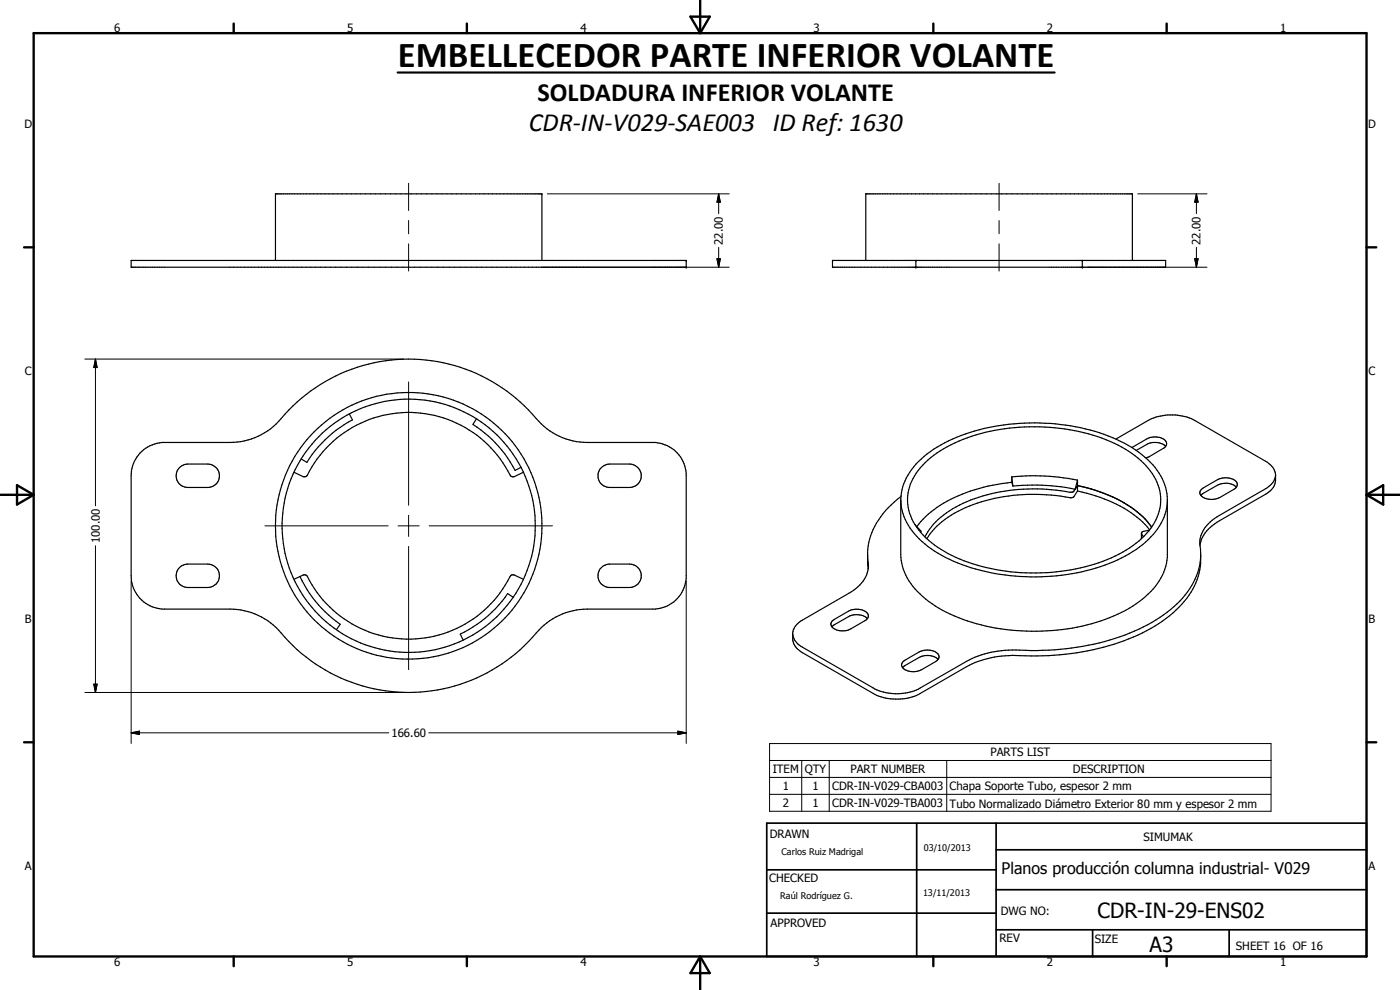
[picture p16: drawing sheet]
<svg xmlns="http://www.w3.org/2000/svg" width="420mm" height="297mm" viewBox="0 0 420 297" stroke-linecap="round" stroke-linejoin="round" font-family="sans-serif">
<defs><g id="words">
<text font-size="11" x="119.4" y="20.2">EMBELLECEDOR PARTE INFERIOR VOLANTE</text>
<g font-size="7.9">
<text x="161.3" y="30.4">SOLDADURA INFERIOR VOLANTE</text>
<text x="158.7" y="39.3">CDR-IN-V029-SAE003 ID Ref: 1630</text>
</g>
<g font-size="6.3">
<text x="329.4" y="275.4">CDR-IN-29-ENS02</text>
<text x="345" y="285.6">A3</text>
</g>
<text font-size="4.8" x="300.6" y="262.1">Planos producción columna industrial- V029</text>
<g font-size="3.4">
<text x="34.2" y="9.6">6</text>
<text x="104.2" y="9.6">5</text>
<text x="174.2" y="9.6">4</text>
<text x="244.2" y="9.6">3</text>
<text x="314.2" y="9.6">2</text>
<text x="384.2" y="9.6">1</text>
<text x="7.4" y="38.4">D</text>
<text x="410.6" y="38.4">D</text>
<text x="216.9" y="73.4" transform="rotate(-90 216.9 73.4)">22.00</text>
<text x="360.3" y="73.4" transform="rotate(-90 360.3 73.4)">22.00</text>
<text x="7.5" y="112.6">C</text>
<text x="410.7" y="112.6">C</text>
<text x="29.9" y="163" transform="rotate(-90 29.9 163)">100.00</text>
<text x="7.5" y="186.9">B</text>
<text x="410.7" y="186.9">B</text>
<text x="117.5" y="221.1">166.60</text>
<text x="297.3" y="226.9">PARTS LIST</text>
<text x="231.9" y="232">ITEM</text>
<text x="241.5" y="232">QTY</text>
<text x="255.3" y="232">PART NUMBER</text>
<text x="322" y="232">DESCRIPTION</text>
<text x="234.9" y="237.1">1</text>
<text x="243.8" y="237.1">1</text>
<text x="249.8" y="237.1">CDR-IN-V029-CBA003</text>
<text x="285" y="237.1">Chapa Soporte Tubo, espesor 2 mm</text>
<text x="234.9" y="242.2">2</text>
<text x="243.8" y="242.1">1</text>
<text x="249.8" y="242.2">CDR-IN-V029-TBA003</text>
<text x="285" y="242.3">Tubo Normalizado Diámetro Exterior 80 mm y espesor 2 mm</text>
<text x="231" y="251.4">DRAWN</text>
<text x="343.1" y="252.3">SIMUMAK</text>
<text x="7.4" y="261.1">A</text>
<text x="410.7" y="261.1">A</text>
<text x="230.9" y="264.5">CHECKED</text>
<text x="300.3" y="274.4">DWG NO:</text>
<text x="231.3" y="278.2">APPROVED</text>
<text x="300" y="282.6">REV</text>
<text x="328.5" y="283">SIZE</text>
<text x="370.9" y="285.1">SHEET 16 OF 16</text>
<text x="34.2" y="289.9">6</text>
<text x="104.2" y="289.9">5</text>
<text x="174.2" y="289.9">4</text>
<text x="244.2" y="289.9">3</text>
<text x="314.2" y="289.9">2</text>
<text x="384.2" y="289.9">1</text>
</g>
<g font-size="2.7">
<text x="234.5" y="256.6">Carlos Ruiz Madrigal</text>
<text x="277.2" y="255.3">03/10/2013</text>
<text x="234.1" y="269.7">Raúl Rodríguez G.</text>
<text x="277" y="268.7">13/11/2013</text>
</g>
</g></defs>
<g fill="none" stroke="#000" stroke-width=".35">
<path d="M39.4 78.1h166.5v2.1h-166.5zM82.7 78.1v-19.9h79.9v19.9M249.8 78.1h100v2.1h-100zM259.8 78.1v-19.9h80v19.9M274.9 78.1v2.1M324.8 78.1v2.1M42 135.9a10.2 10.2 0 0 1 6.6-3.1h20.4a20.3 20.3 0 0 0 16.5-8.5 50 50 0 0 1 75.4 1.3 20 20 0 0 0 15.4 7.2h20.4a10.1 10.1 0 0 1 9.2 9.2v31.5a10.1 10.1 0 0 1-9.2 9.3h-20.4a20.8 20.8 0 0 0-16.5 8.4 50.2 50.2 0 0 1-76.9-2.9 20.1 20.1 0 0 0-13.9-5.5h-20.4a10 10 0 0 1-9.2-10v-30.1a10 10 0 0 1 2.6-6.8zM104.8 124.2l1 1.8a36.1 36.1 0 0 0-13.7 12.7l-1.7-1M143 125.6l-1.1 1.7a36.5 36.5 0 0 1 12.7 13.8l1.8-.9M277.7 138.8a42.6 42.6 0 0 1 23.8-10.1 57.7 57.7 0 0 1 36.3 6.1 20.8 20.8 0 0 1 10.3 12.4 14.7 14.7 0 0 1-4.7 13.6 41.1 41.1 0 0 1-22 10.2 59.8 59.8 0 0 1-36.8-4.9 22.4 22.4 0 0 1-11.6-12 14 14 0 0 1 3.2-13.8zM334.9 131.7l9.6-5.5a15.6 15.6 0 0 1 12.4-.8l1.7 .8 21.3 12.2a5.3 5.3 0 0 1 2.9 3.9v1.8a4.9 4.9 0 0 1-2.9 4.2l-13.9 8a10.6 10.6 0 0 0-5.9 7.3M339.7 134.3l4.5-2.6a4.8 4.8 0 0 1 5.8 .9v1l-.6 .8-4.5 2.6-1 .4"/>
<path d="M349.8 133.9a4.9 4.9 0 0 0-5.6-.6l-3.2 1.8M53.9 140.3l.7-.6 1.3-.4 6.4-.1a3.5 3.5 0 0 1 3.6 3.5 3.5 3.5 0 0 1-3.6 3.6h-6a3.5 3.5 0 0 1-3.2-2.2 3.5 3.5 0 0 1 .8-3.8zM88.2 141.7l2.8 1.3 1-.1a34.1 34.1 0 0 1 30.6-19.2 34.1 34.1 0 0 1 30.7 19.2l1.1 .1 2.7-1.3M180.2 140.6l1-.9 1.3-.4 6.5-.1a3.5 3.5 0 0 1 3.5 3.5 3.5 3.5 0 0 1-3.5 3.6h-6a3.5 3.5 0 0 1-3.2-2 3.5 3.5 0 0 1 .4-3.7zM270.3 150v16.3a17.4 17.4 0 0 0 7.5 13.4 49.3 49.3 0 0 0 25.6 9.4 59 59 0 0 0 36.6-7.2 21.1 21.1 0 0 0 9.9-12l.4-2.7v-17.3a17.3 17.3 0 0 0-7.6-13.5 50.8 50.8 0 0 0-27.5-9.4 58.2 58.2 0 0 0-35 7.8 20.7 20.7 0 0 0-9.7 13 15.7 15.7 0 0 0 5.4 13.9 39.8 39.8 0 0 0 18.3 9.4 62.8 62.8 0 0 0 43.6-4.3 23.7 23.7 0 0 0 12.1-13.3l.4-2.7M270.4 149a22.3 22.3 0 0 0-10 16.8l.2 4.8M274.6 157.4l1.8 2-.1 .3M303.6 144.7a55.8 55.8 0 0 0-13.6 3.1 31.7 31.7 0 0 0-14.8 10.2M303.6 143.1l.4 2.7M303.6 143.1v1.6M303.6 144.7l.4 1.1M303.6 143.1a67.1 67.1 0 0 1 19.8 1"/>
<path d="M304 145.8a62.5 62.5 0 0 1 18.7 1M323.4 147.3l-1.2 1.8-.5 .2a57.5 57.5 0 0 0-32 3 25 25 0 0 0-11.5 9.3M323.4 145.7l-1.3 1.9a2.8 2.8 0 0 1-2.4-.2 53.6 53.6 0 0 0-31.8 4.2 23 23 0 0 0-10.3 9.5M323.4 147.3a39.7 39.7 0 0 1 20.3 10.1l1.3 1.6M323.4 144.1v3.2M323.4 145.7a38 38 0 0 1 21 10.8l1.2 1.7M323.4 144.1l-.7 2.7M323.4 145.7l-.7 1.1M345 159l-2.3 .6-.2 2M360.6 146.8l4.8-2.9a4.8 4.8 0 0 1 5.8 .9 1.54 1.54 0 0 1-.9 2l-4.2 2.5a4.4 4.4 0 0 1-6-1.2l.1-.8zM371 146.2a4.9 4.9 0 0 0-5.6-.6l-5 3M382.8 142.7a5.3 5.3 0 0 1-2.9 3.9l-13.9 8a9.7 9.7 0 0 0-5.7 11.2 19.2 19.2 0 0 1-2.3 11 35.6 35.6 0 0 1-16.5 13.7 79 79 0 0 1-37.7 6.1 30.4 30.4 0 0 0-13.7 3.4l-13.9 8.1a15.5 15.5 0 0 1-14.1 0l-21.3-12.3a5 5 0 0 1-2.9-4 5.3 5.3 0 0 1 .4-3.2l.8-1.2 1.2-1 14.5-8.4a9.9 9.9 0 0 0 5.8-8.5l-.2-2.7"/>
<path d="M53.6 170.6a3.5 3.5 0 0 1 2.7-1.4h6a3.5 3.5 0 0 1 3.5 3.6 3.5 3.5 0 0 1-3.5 3.5h-6a3.5 3.5 0 0 1-3.1-2 3.5 3.5 0 0 1 .4-3.7zM90 173l1.1-.5 .9 .1a34.1 34.1 0 0 0 30.6 19.2 34.1 34.1 0 0 0 30.7-19.2l.9-.1 2.9 1.3M90 173a36.1 36.1 0 0 0 12.1 14.3l-1.1 1.6M90 173l-1.8 .8M154 179.2l-1.7-1.1a35.6 35.6 0 0 1-14.2 12.1l.9 1.9M180.2 170.6l1-.9 1.3-.4 6.5-.1a3.5 3.5 0 0 1 3.5 3.6 3.5 3.5 0 0 1-3.5 3.5h-6a3.5 3.5 0 0 1-3.2-2 3.5 3.5 0 0 1 .4-3.7zM342.6 160.1l.5 1M360.3 166.8a22.6 22.6 0 0 1-10 16.9 61.2 61.2 0 0 1-30.4 10.9 120.3 120.3 0 0 1-17.2 .5 28.5 28.5 0 0 0-12.6 3.3l-13.9 8a15.1 15.1 0 0 1-14.1 0l-21.3-12.2a5.4 5.4 0 0 1-2.9-3.9M249.8 186.2l4.8-2.8a4.9 4.9 0 0 1 5.9 .9v1l-.6 .8-4.6 2.6a4.6 4.6 0 0 1-5.8-.9 1.24 1.24 0 0 1 .3-1.6zM260.3 185.6a4.9 4.9 0 0 0-5.7-.6l-4.5 2.6-.4 .5M271 198.5l4.8-2.9a4.9 4.9 0 0 1 5.9 .9 1.55 1.55 0 0 1-.9 2l-4.2 2.5a5 5 0 0 1-5.8-.7 1.26 1.26 0 0 1 .2-1.8zM281.5 197.9a4.9 4.9 0 0 0-5.7-.6l-4.2 2.4-.7 .6"/>
<circle cx="122.6" cy="157.8" r="40"/>
<circle cx="122.7" cy="157.8" r="38"/>
</g>
<g fill="#000">
<circle cx="162.6" cy="58.2" r=".18"/>
<circle cx="205.9" cy="78.1" r=".18"/>
<circle cx="274.9" cy="78.1" r=".18"/>
<circle cx="324.8" cy="78.1" r=".18"/>
<circle cx="205.9" cy="80.2" r=".18"/>
<circle cx="274.9" cy="80.2" r=".18"/>
<circle cx="324.8" cy="80.2" r=".18"/>
</g>
<g fill="none" stroke="#000" stroke-width=".71">
<path d="M10.1 9.9h400v277.1h-400zM70.1 7.1v2.8M140.1 7.1v2.8M207.2 5h5.8l-2.9 4.9zM210.1 0v9.9M280.1 7.1v2.8M350.1 7.1v2.8M7.2 74.2h2.9M410.1 74.2h2.9M.1 148.5h10M5.1 145.6l5 2.9-5 2.9zM410.1 148.5h10"/>
<path d="M410.1 148.5l5-2.9v5.8zM7.2 222.7h2.9M410.1 222.7h2.9M70.1 287v2.9M140.1 287v2.9M210.1 287v10M210.1 287l2.9 5h-5.8zM280.1 287v2.9M350.1 287v2.9"/>
</g>
<path d="M230.1 247h180v40h-180zM275.1 247v40M298.9 255h111.2M298.9 247v40M230.1 274h68.8M230.1 261h68.8M298.9 279h111.2M298.9 267h111.2M327.9 279v8M368.9 279v8" fill="none" stroke="#000" stroke-width=".51"/>
<g fill="none" stroke="#000" stroke-width=".3">
<path d="M122.6 55v8.2M164.2 58.2h54.7M215.7 58.2l.5 2.5h-1zM215.7 58.2v5.9M299.8 55v8.2M341.4 58.2h20.8M359.1 58.2l.5 2.5h-1zM359.1 58.2v5.9M122.6 66.2v3.9M122.6 73.2v8.1M215.2 77.6h1l-.5 2.6zM215.7 74.2v6"/>
<path d="M299.8 66.2v3.9M299.8 73.2v8.1M358.6 77.6h1l-.5 2.6zM359.1 74.2v6M162.5 80.2h56.4M326.4 80.2h35.8M25.5 107.7h95.6M28.6 107.7l.6 2.6h-1.1zM28.6 107.7v44.1M122.6 114.6v37M79.5 157.8h37M119.5 157.8h6.3"/>
<path d="M122.6 154.6v6.4M128.8 157.8h37M28.6 163.7v44.1M39.4 174.4v48.7M122.6 164v36.9M205.9 174.4v48.7M25.5 207.8h95.6M28.1 205.3h1.1l-.6 2.5zM39.4 219.9l2.5-.5v1zM39.4 219.9h77.3M128.7 219.9h77.2M203.4 219.4l2.5 .5-2.5 .5z"/>
<path d="M231 223.1h150.5v20.3h-150.5zM231 228.2h150.5M231 233.3h150.5M231 238.3h150.5M240.6 228.2v15.2M248.9 228.2v15.2M284.1 228.2v15.2"/>
</g>
<path d="M215.2 77.6h1l-.5 2.6zM215.7 58.2l.5 2.5h-1zM358.6 77.6h1l-.5 2.6zM359.1 58.2l.5 2.5h-1zM28.6 107.7l.6 2.6h-1.1zM28.1 205.3h1.1l-.6 2.5zM39.4 219.9l2.5-.5v1zM203.4 219.4l2.5 .5-2.5 .5z" fill="#000"/>
<path d="M119.3 21.8h197.2" fill="none" stroke="#000" stroke-width=".63"/>
<use href="#words"/>
</svg>
